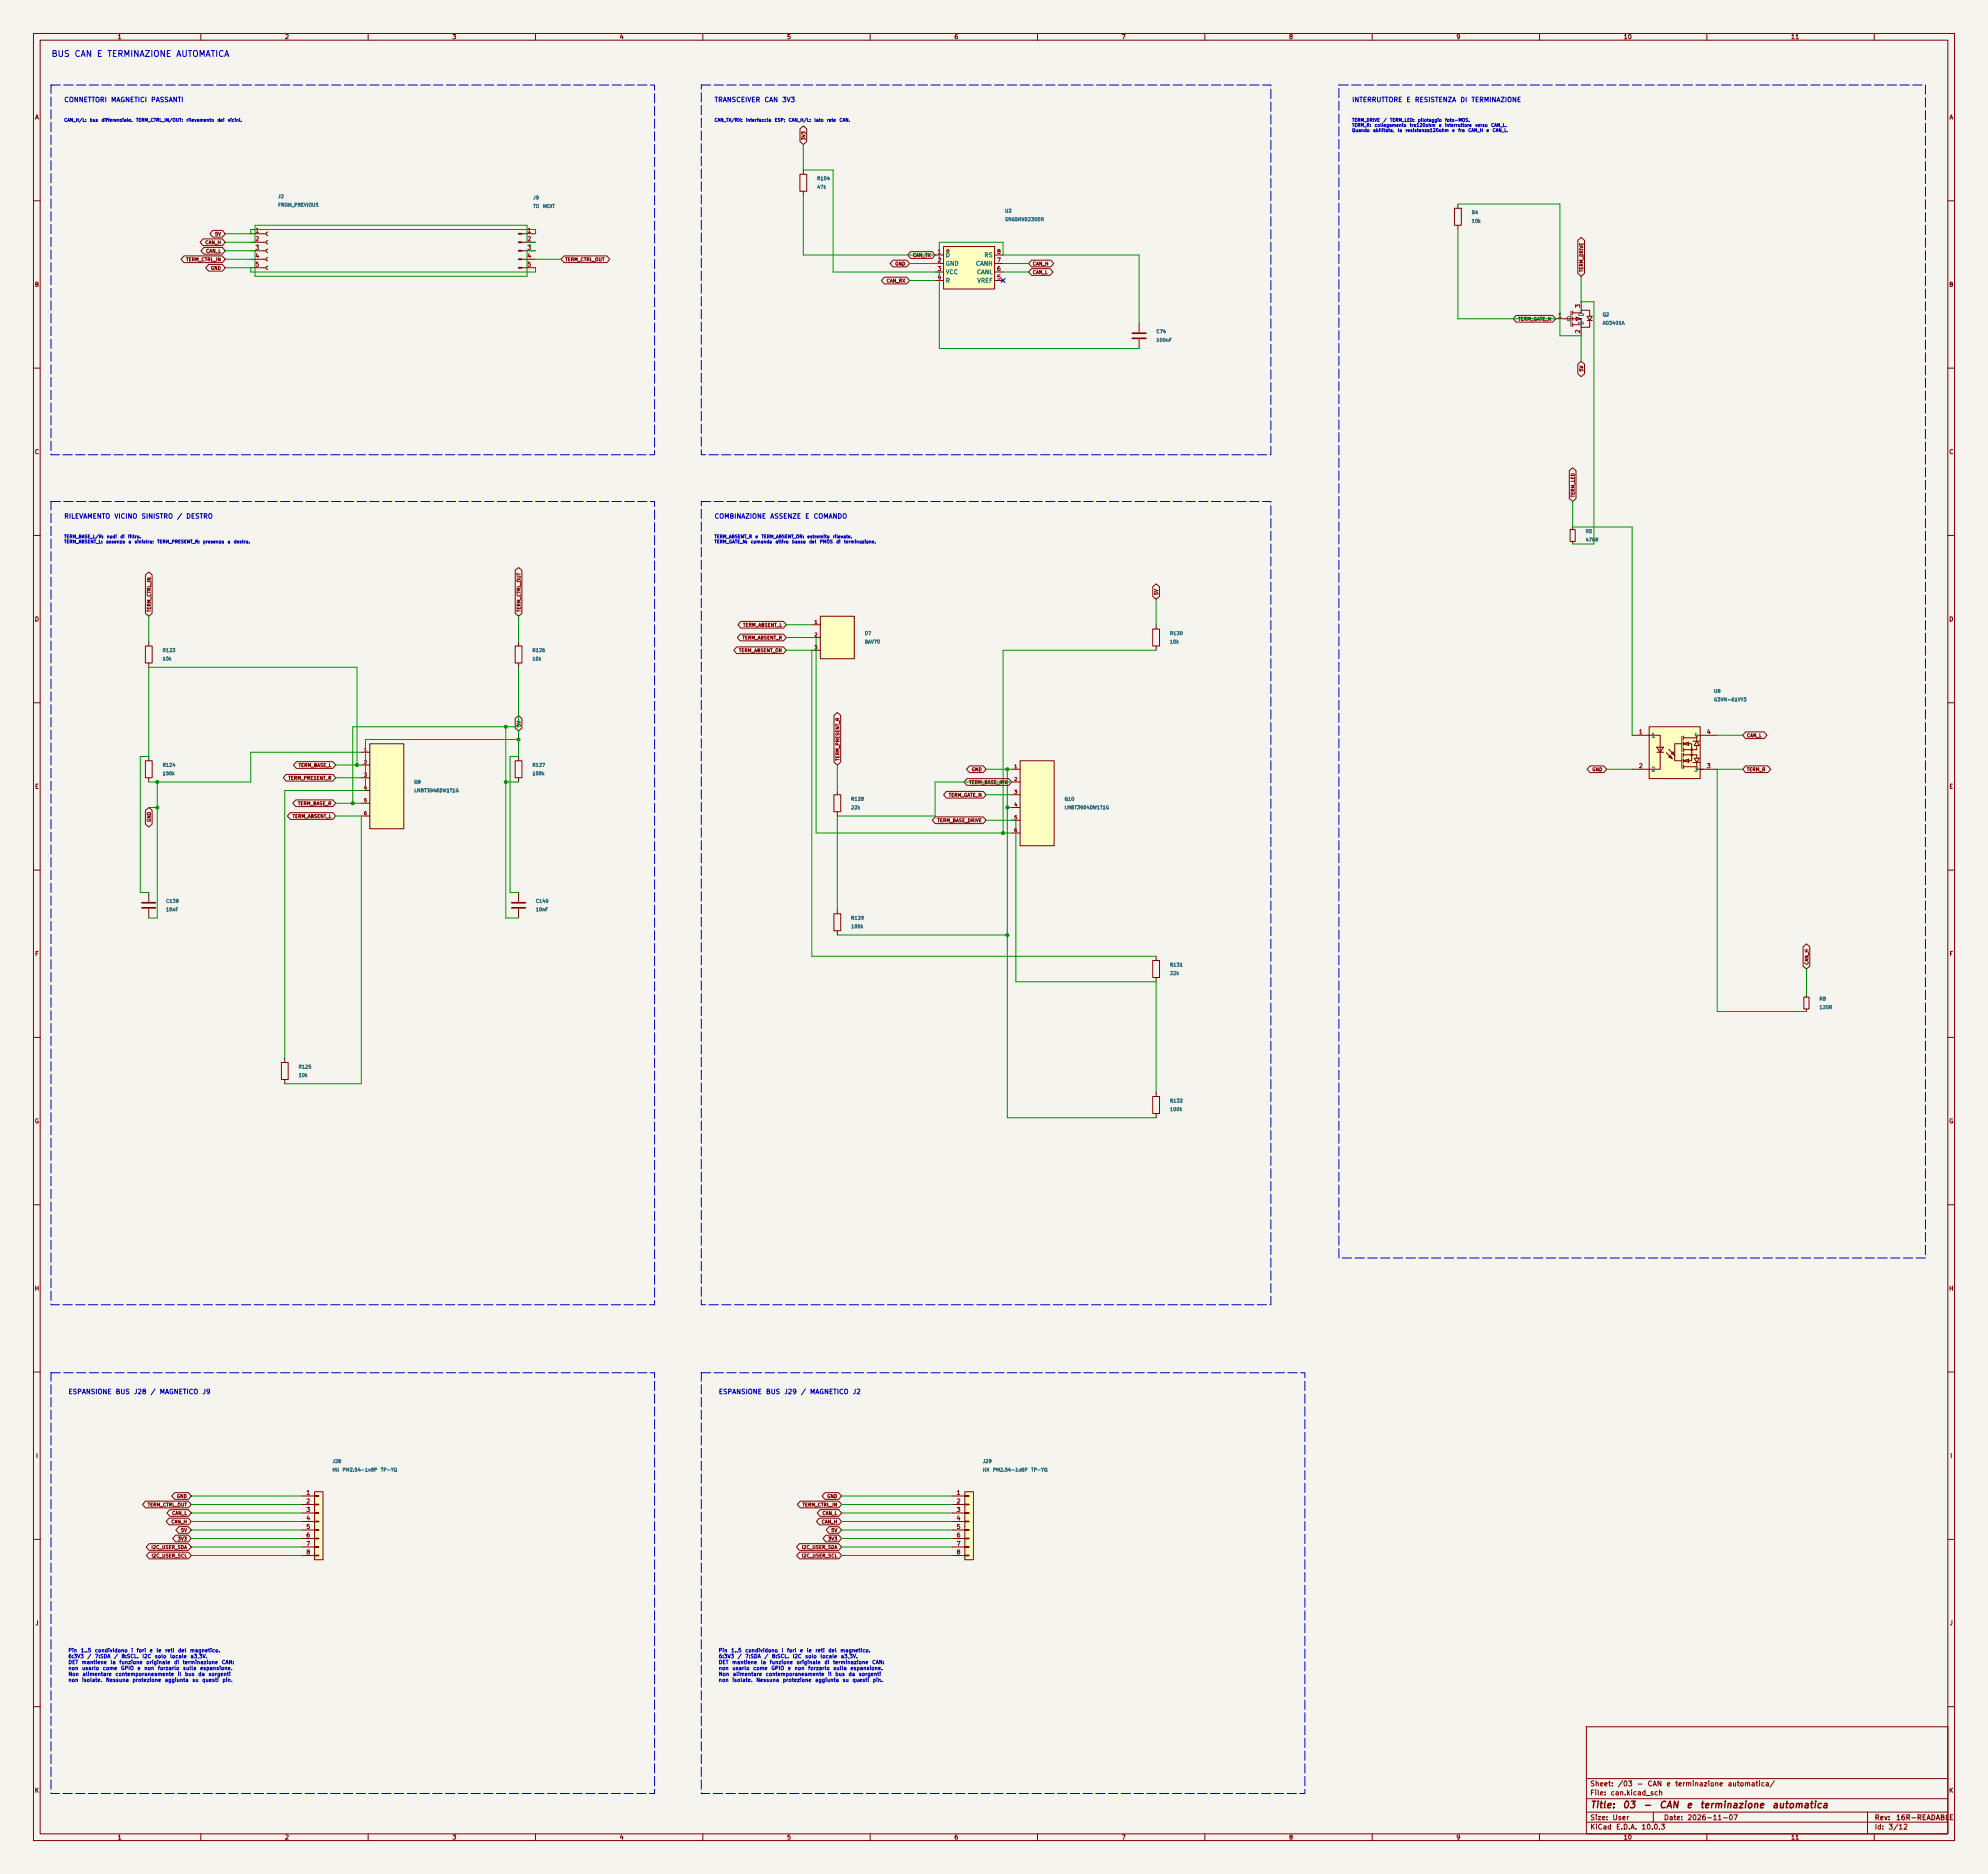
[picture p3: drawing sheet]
<svg xmlns="http://www.w3.org/2000/svg" width="594mm" height="560mm" viewBox="0 0 594 560" stroke-linecap="round" stroke-linejoin="round" font-family="sans-serif">
<defs><g id="words">
<g font-size="2" fill="#840000">
<text x="475" y="540.8">Title:</text>
<text x="484.7" y="540.8">03</text>
<text x="490.8" y="540.8">-</text>
<text x="495.6" y="540.8">CAN</text>
<text x="503.7" y="540.8">e</text>
<text x="507.8" y="540.8">terminazione</text>
<text x="529.3" y="540.8">automatica</text>
</g>
<text font-size="1.8" fill="#0000c2" x="15.2" y="17.4">BUS CAN E TERMINAZIONE AUTOMATICA</text>
<g font-size="1.5" fill="#840000">
<text x="475" y="536.9">File:</text>
<text x="475" y="534.2">Sheet:</text>
<text x="481.1" y="536.9">can.kicad_sch</text>
<text x="483.2" y="534.2">/03</text>
<text x="489" y="534.2">-</text>
<text x="492.1" y="534.2">CAN</text>
<text x="497.8" y="534.2">e</text>
<text x="500.4" y="534.2">terminazione</text>
<text x="516.1" y="534.2">automatica/</text>
<text x="475" y="544.3">Size:</text>
<text x="481.7" y="544.3">User</text>
<text x="497" y="544.3">Date:</text>
<text x="504" y="544.3">2026-11-07</text>
<text x="560" y="544.3">Rev:</text>
<text x="566.4" y="544.3">16R-READABLE</text>
<text x="475" y="547.1">KiCad</text>
<text x="482.7" y="547.1">E.D.A.</text>
<text x="490.3" y="547.1">10.0.3</text>
<text x="560" y="547.1">Id:</text>
<text x="564.1" y="547.1">3/12</text>
</g>
<g font-size="1.4" fill="#0000c2">
<text x="19" y="30.9">CONNETTORI</text>
<text x="33" y="30.9">MAGNETICI</text>
<text x="45" y="30.9">PASSANTI</text>
<text x="213.4" y="30.9">TRANSCEIVER</text>
<text x="228.3" y="30.9">CAN</text>
<text x="233.6" y="30.9">3V3</text>
<text x="403.9" y="30.9">INTERRUTTORE</text>
<text x="420.1" y="30.9">E</text>
<text x="422.6" y="30.9">RESISTENZA</text>
<text x="436.2" y="30.9">DI</text>
<text x="439.5" y="30.9">TERMINAZIONE</text>
<text x="19" y="155.3">RILEVAMENTO</text>
<text x="34" y="155.3">VICINO</text>
<text x="42.1" y="155.3">SINISTRO</text>
<text x="52.8" y="155.3">/</text>
<text x="55.5" y="155.3">DESTRO</text>
<text x="213.4" y="155.3">COMBINAZIONE</text>
<text x="230" y="155.3">ASSENZE</text>
<text x="240.4" y="155.3">E</text>
<text x="243" y="155.3">COMANDO</text>
<text x="20.3" y="416.9">ESPANSIONE</text>
<text x="34.4" y="416.9">BUS</text>
<text x="39.9" y="416.9">J28</text>
<text x="44.9" y="416.9">/</text>
<text x="47.6" y="416.9">MAGNETICO</text>
<text x="60.3" y="416.9">J9</text>
<text x="214.6" y="416.9">ESPANSIONE</text>
<text x="228.7" y="416.9">BUS</text>
<text x="234.2" y="416.9">J29</text>
<text x="239.2" y="416.9">/</text>
<text x="241.9" y="416.9">MAGNETICO</text>
<text x="254.6" y="416.9">J2</text>
</g>
<g font-size="1.3" fill="#840000">
<text x="35" y="12">1</text>
<text x="85" y="12">2</text>
<text x="135" y="12">3</text>
<text x="185" y="12">4</text>
<text x="235" y="12">5</text>
<text x="285" y="12">6</text>
<text x="335" y="12">7</text>
<text x="385" y="12">8</text>
<text x="435" y="12">9</text>
<text x="485" y="12">10</text>
<text x="535" y="12">11</text>
<text x="10.3" y="36">A</text>
<text x="582.3" y="36">A</text>
<text x="10.3" y="86">B</text>
<text x="582.3" y="86">B</text>
<text x="10.3" y="136">C</text>
<text x="582.3" y="136">C</text>
<text x="10.3" y="186">D</text>
<text x="582.3" y="186">D</text>
<text x="10.3" y="236">E</text>
<text x="582.3" y="236">E</text>
<text x="10.3" y="286">F</text>
<text x="582.3" y="286">F</text>
<text x="10.3" y="336">G</text>
<text x="582.3" y="336">G</text>
<text x="10.2" y="386">H</text>
<text x="582.2" y="386">H</text>
<text x="10.6" y="436">I</text>
<text x="582.6" y="436">I</text>
<text x="10.4" y="486">J</text>
<text x="582.4" y="486">J</text>
<text x="10.3" y="536">K</text>
<text x="582.3" y="536">K</text>
<text x="35" y="550">1</text>
<text x="85" y="550">2</text>
<text x="135" y="550">3</text>
<text x="185" y="550">4</text>
<text x="235" y="550">5</text>
<text x="285" y="550">6</text>
<text x="335" y="550">7</text>
<text x="385" y="550">8</text>
<text x="435" y="550">9</text>
<text x="485" y="550">10</text>
<text x="535" y="550">11</text>
</g>
<g font-size="1.3" fill="#a90000">
<text x="76.1" y="69.8">1</text>
<text x="157.4" y="69.8">1</text>
<text x="76.1" y="72.4">2</text>
<text x="76.1" y="74.9">3</text>
<text x="76.1" y="77.5">4</text>
<text x="157.4" y="72.4">2</text>
<text x="157.4" y="74.9">3</text>
<text x="157.4" y="77.5">4</text>
<text x="280" y="76.2">1</text>
<text x="297.7" y="76.2">8</text>
<text x="76.1" y="80">5</text>
<text x="157.4" y="80">5</text>
<text x="280" y="78.7">2</text>
<text x="280" y="81.3">3</text>
<text x="280" y="83.8">4</text>
<text x="297.7" y="83.8">5</text>
<text x="297.7" y="81.3">6</text>
<text x="297.7" y="78.7">7</text>
<text x="465.4" y="95.2">1</text>
<text x="472.4" y="92.2" transform="rotate(-90 472.4 92.2)">3</text>
<text x="472.4" y="99.8" transform="rotate(-90 472.4 99.8)">2</text>
<text x="489.5" y="219.7">1</text>
<text x="509.8" y="219.7">4</text>
<text x="489.5" y="229.9">2</text>
<text x="509.8" y="229.9">3</text>
<text x="91.4" y="447">1</text>
<text x="91.4" y="449.6">2</text>
<text x="285.7" y="447">1</text>
<text x="285.7" y="449.6">2</text>
<text x="91.4" y="452.1">3</text>
<text x="91.4" y="454.6">4</text>
<text x="285.7" y="452.1">3</text>
<text x="285.7" y="454.6">4</text>
<text x="91.4" y="457.2">5</text>
<text x="91.4" y="459.7">6</text>
<text x="285.7" y="457.2">5</text>
<text x="285.7" y="459.7">6</text>
<text x="91.4" y="462.3">7</text>
<text x="91.4" y="464.8">8</text>
<text x="285.7" y="462.3">7</text>
<text x="285.7" y="464.8">8</text>
</g>
<g font-size="1.3" fill="#006464">
<text x="282.4" y="77.2">D</text>
<text x="294" y="77.2">RS</text>
<text x="282.4" y="79.7">GND</text>
<text x="282.4" y="82.3">VCC</text>
<text x="291.4" y="79.7">CANH</text>
<text x="291.8" y="82.3">CANL</text>
<text x="282.4" y="84.8">R</text>
<text x="291.9" y="84.8">VREF</text>
<text x="473.4" y="94.7" transform="rotate(-90 473.4 94.7)">D</text>
<text x="467.9" y="96.2">G</text>
<text x="473.4" y="97.3" transform="rotate(-90 473.4 97.3)">S</text>
<text x="493.3" y="220.7">1</text>
<text x="506.1" y="220.7">4</text>
<text x="493.3" y="230.8">2</text>
<text x="506.1" y="230.8">3</text>
</g>
<g font-size="1.1" fill="#0000c2">
<text x="20.3" y="494">Pin</text>
<text x="20.3" y="495.8">6:3V3</text>
<text x="20.3" y="497.5">DET</text>
<text x="24" y="494">1..5</text>
<text x="24.3" y="497.5">mantiene</text>
<text x="26" y="495.8">/</text>
<text x="28.2" y="494">condividono</text>
<text x="28.2" y="495.8">7:SDA</text>
<text x="32.9" y="497.5">la</text>
<text x="34" y="495.8">/</text>
<text x="35.5" y="497.5">funzione</text>
<text x="36.2" y="495.8">8:SCL.</text>
<text x="39.1" y="494">i</text>
<text x="40.7" y="494">fori</text>
<text x="42.4" y="495.8">I2C</text>
<text x="43.6" y="497.5">originale</text>
<text x="44.6" y="494">e</text>
<text x="46.2" y="495.8">solo</text>
<text x="46.6" y="494">le</text>
<text x="49.2" y="494">reti</text>
<text x="50.7" y="495.8">locale</text>
<text x="51.9" y="497.5">di</text>
<text x="53.1" y="494">del</text>
<text x="54.5" y="497.5">terminazione</text>
<text x="56.7" y="494">magnetico.</text>
<text x="56.8" y="495.8">a3,3V.</text>
<text x="66.1" y="497.5">CAN:</text>
<text x="214.6" y="494">Pin</text>
<text x="214.6" y="495.8">6:3V3</text>
<text x="214.6" y="497.5">DET</text>
<text x="218.3" y="494">1..5</text>
<text x="218.6" y="497.5">mantiene</text>
<text x="220.3" y="495.8">/</text>
<text x="222.5" y="494">condividono</text>
<text x="222.5" y="495.8">7:SDA</text>
<text x="227.2" y="497.5">la</text>
<text x="228.3" y="495.8">/</text>
<text x="229.9" y="497.5">funzione</text>
<text x="230.5" y="495.8">8:SCL.</text>
<text x="233.4" y="494">i</text>
<text x="235" y="494">fori</text>
<text x="236.7" y="495.8">I2C</text>
<text x="237.9" y="497.5">originale</text>
<text x="238.9" y="494">e</text>
<text x="240.5" y="495.8">solo</text>
<text x="240.9" y="494">le</text>
<text x="243.5" y="494">reti</text>
<text x="245" y="495.8">locale</text>
<text x="246.2" y="497.5">di</text>
<text x="247.4" y="494">del</text>
<text x="248.8" y="497.5">terminazione</text>
<text x="251" y="494">magnetico.</text>
<text x="251.1" y="495.8">a3,3V.</text>
<text x="260.4" y="497.5">CAN:</text>
<text x="20.3" y="499.3">non</text>
<text x="20.3" y="501.1">Non</text>
<text x="20.3" y="502.9">non</text>
<text x="24.4" y="499.3">usarlo</text>
<text x="24.4" y="502.9">isolate.</text>
<text x="24.5" y="501.1">alimentare</text>
<text x="30.6" y="499.3">come</text>
<text x="31.5" y="502.9">Nessuna</text>
<text x="34.4" y="501.1">contemporaneamente</text>
<text x="36" y="499.3">GPIO</text>
<text x="39.5" y="502.9">protezione</text>
<text x="41" y="499.3">e</text>
<text x="43" y="499.3">non</text>
<text x="47" y="499.3">forzarlo</text>
<text x="49.1" y="502.9">aggiunta</text>
<text x="53" y="501.1">il</text>
<text x="54.6" y="499.3">sulla</text>
<text x="55.2" y="501.1">bus</text>
<text x="57.3" y="502.9">su</text>
<text x="59.1" y="501.1">da</text>
<text x="59.7" y="499.3">espansione.</text>
<text x="60.3" y="502.9">questi</text>
<text x="62.2" y="501.1">sorgenti</text>
<text x="66.3" y="502.9">pin.</text>
<text x="214.6" y="499.3">non</text>
<text x="214.6" y="501.1">Non</text>
<text x="214.6" y="502.9">non</text>
<text x="218.7" y="499.3">usarlo</text>
<text x="218.7" y="502.9">isolate.</text>
<text x="218.8" y="501.1">alimentare</text>
<text x="224.9" y="499.3">come</text>
<text x="225.8" y="502.9">Nessuna</text>
<text x="228.7" y="501.1">contemporaneamente</text>
<text x="230.3" y="499.3">GPIO</text>
<text x="233.8" y="502.9">protezione</text>
<text x="235.3" y="499.3">e</text>
<text x="237.3" y="499.3">non</text>
<text x="241.4" y="499.3">forzarlo</text>
<text x="243.4" y="502.9">aggiunta</text>
<text x="247.3" y="501.1">il</text>
<text x="248.9" y="499.3">sulla</text>
<text x="249.5" y="501.1">bus</text>
<text x="251.6" y="502.9">su</text>
<text x="253.4" y="501.1">da</text>
<text x="254" y="499.3">espansione.</text>
<text x="254.6" y="502.9">questi</text>
<text x="256.5" y="501.1">sorgenti</text>
<text x="260.7" y="502.9">pin.</text>
</g>
<g font-size="1" fill="#0000c2">
<text x="19" y="36.6">CAN_H/L:</text>
<text x="26.7" y="36.6">bus</text>
<text x="30.2" y="36.6">differenziale.</text>
<text x="40.5" y="36.6">TERM_CTRL_IN/OUT:</text>
<text x="55.6" y="36.6">rilevamento</text>
<text x="64.9" y="36.6">dei</text>
<text x="68" y="36.6">vicini.</text>
<text x="213.4" y="36.6">CAN_TX/RX:</text>
<text x="222.8" y="36.6">interfaccia</text>
<text x="231.4" y="36.6">ESP;</text>
<text x="235.5" y="36.6">CAN_H/L:</text>
<text x="243.2" y="36.6">lato</text>
<text x="247" y="36.6">rete</text>
<text x="250.7" y="36.6">CAN.</text>
<text x="403.9" y="36.6">TERM_DRIVE</text>
<text x="403.9" y="38.1">TERM_R:</text>
<text x="403.9" y="39.7">Quando</text>
<text x="410.1" y="39.7">abilitata,</text>
<text x="410.6" y="38.1">collegamento</text>
<text x="413.2" y="36.6">/</text>
<text x="415.2" y="36.6">TERM_LED:</text>
<text x="417.5" y="39.7">la</text>
<text x="419.9" y="39.7">resistenza120ohm</text>
<text x="421.1" y="38.1">tra120ohm</text>
<text x="423.6" y="36.6">pilotaggio</text>
<text x="429.8" y="38.1">e</text>
<text x="431.6" y="38.1">interruttore</text>
<text x="431.7" y="36.6">foto-MOS.</text>
<text x="433.8" y="39.7">e</text>
<text x="435.6" y="39.7">fra</text>
<text x="438.6" y="39.7">CAN_H</text>
<text x="440.7" y="38.1">verso</text>
<text x="444" y="39.7">e</text>
<text x="445.4" y="38.1">CAN_L.</text>
<text x="445.9" y="39.7">CAN_L.</text>
<text x="19" y="161.1">TERM_BASE_L/R:</text>
<text x="31.8" y="161.1">nodi</text>
<text x="35.8" y="161.1">di</text>
<text x="38.1" y="161.1">filtro.</text>
<text x="213.4" y="161.1">TERM_ABSENT_R</text>
<text x="225.6" y="161.1">e</text>
<text x="227.4" y="161.1">TERM_ABSENT_OR:</text>
<text x="241.1" y="161.1">estremita</text>
<text x="248.8" y="161.1">rilevate.</text>
<text x="19" y="162.6">TERM_ABSENT_L:</text>
<text x="31.6" y="162.6">assenza</text>
<text x="38.3" y="162.6">a</text>
<text x="40.1" y="162.6">sinistra;</text>
<text x="46.9" y="162.6">TERM_PRESENT_R:</text>
<text x="60.6" y="162.6">presenza</text>
<text x="67.9" y="162.6">a</text>
<text x="69.7" y="162.6">destra.</text>
<text x="213.4" y="162.6">TERM_GATE_N:</text>
<text x="224.2" y="162.6">comando</text>
<text x="231.6" y="162.6">attivo</text>
<text x="236.6" y="162.6">basso</text>
<text x="241.7" y="162.6">del</text>
<text x="244.8" y="162.6">PMOS</text>
<text x="249.8" y="162.6">di</text>
<text x="252.1" y="162.6">terminazione.</text>
</g>
<g font-size="1" fill="#840000">
<text x="240.9" y="42.1" transform="rotate(-90 240.9 42.1)">3V3</text>
<text x="64.1" y="70.7">5V</text>
<text x="61.2" y="73.2">CAN_H</text>
<text x="61.5" y="75.8">CAN_L</text>
<text x="272.6" y="77">CAN_TX</text>
<text x="55.5" y="78.3">TERM_CTRL_IN</text>
<text x="62.9" y="80.9">GND</text>
<text x="168.8" y="78.3">TERM_CTRL_OUT</text>
<text x="267.4" y="79.6">GND</text>
<text x="308.5" y="82.1">CAN_L</text>
<text x="308.5" y="79.6">CAN_H</text>
<text x="473.3" y="81.4" transform="rotate(-90 473.3 81.4)">TERM_DRIVE</text>
<text x="264.8" y="84.7">CAN_RX</text>
<text x="453.5" y="96.1">TERM_GATE_N</text>
<text x="473.3" y="111.1" transform="rotate(-90 473.3 111.1)">5V</text>
<text x="470.7" y="148.7" transform="rotate(-90 470.7 148.7)">TERM_LED</text>
<text x="346.3" y="178" transform="rotate(-90 346.3 178)">5V</text>
<text x="45.3" y="183" transform="rotate(-90 45.3 183)">TERM_CTRL_IN</text>
<text x="155.8" y="183" transform="rotate(-90 155.8 183)">TERM_CTRL_OUT</text>
<text x="221.7" y="191.3">TERM_ABSENT_R</text>
<text x="221.9" y="187.5">TERM_ABSENT_L</text>
<text x="220.7" y="195.2">TERM_ABSENT_OR</text>
<text x="155.8" y="217.3" transform="rotate(-90 155.8 217.3)">5V</text>
<text x="521.8" y="220.6">CAN_L</text>
<text x="251" y="227.5" transform="rotate(-90 251 227.5)">TERM_PRESENT_R</text>
<text x="86" y="233.3">TERM_PRESENT_R</text>
<text x="89.1" y="229.4">TERM_BASE_L</text>
<text x="290.2" y="230.7">GND</text>
<text x="475.6" y="230.7">GND</text>
<text x="521.8" y="230.7">TERM_R</text>
<text x="283.4" y="238.3">TERM_GATE_N</text>
<text x="289.4" y="234.5">TERM_BASE_INV</text>
<text x="45.3" y="245.7" transform="rotate(-90 45.3 245.7)">GND</text>
<text x="87.3" y="244.7">TERM_ABSENT_L</text>
<text x="88.9" y="240.9">TERM_BASE_R</text>
<text x="280" y="246">TERM_BASE_DRIVE</text>
<text x="540.6" y="288.4" transform="rotate(-90 540.6 288.4)">CAN_H</text>
<text x="52.7" y="447.9">GND</text>
<text x="247" y="447.9">GND</text>
<text x="44" y="450.4">TERM_CTRL_OUT</text>
<text x="51.1" y="455.5">CAN_H</text>
<text x="51.3" y="453">CAN_L</text>
<text x="239.6" y="450.4">TERM_CTRL_IN</text>
<text x="245.4" y="455.5">CAN_H</text>
<text x="245.6" y="453">CAN_L</text>
<text x="53" y="460.6">3V3</text>
<text x="54" y="458">5V</text>
<text x="247.3" y="460.6">3V3</text>
<text x="248.3" y="458">5V</text>
<text x="45.1" y="463.1">I2C_USER_SDA</text>
<text x="45.1" y="465.7">I2C_USER_SCL</text>
<text x="239.4" y="463.1">I2C_USER_SDA</text>
<text x="239.5" y="465.7">I2C_USER_SCL</text>
</g>
<g font-size="1" fill="#006464">
<text x="83" y="59.5">J2</text>
<text x="159.2" y="59.8">J9</text>
<text x="244" y="56.7">47k</text>
<text x="244" y="54.1">R104</text>
<text x="83" y="62">FROM_PREVIOUS</text>
<text x="159.2" y="62.4">TO</text>
<text x="162" y="62.4">NEXT</text>
<text x="300.2" y="63.8">U2</text>
<text x="439.6" y="64.3">R4</text>
<text x="300.2" y="66.3">SN65HVD230DR</text>
<text x="439.6" y="66.8">10k</text>
<text x="478.7" y="94.8">Q2</text>
<text x="345.4" y="99.8">C74</text>
<text x="478.7" y="97.3">AO3401A</text>
<text x="345.4" y="102.4">100nF</text>
<text x="473.7" y="159.5">R5</text>
<text x="473.7" y="162.1">470R</text>
<text x="258.3" y="190">D7</text>
<text x="349.5" y="190">R130</text>
<text x="48.5" y="197.6">10k</text>
<text x="48.5" y="195.1">R123</text>
<text x="159" y="197.6">10k</text>
<text x="159" y="195.1">R126</text>
<text x="258.3" y="192.5">BAV70</text>
<text x="349.5" y="192.5">10k</text>
<text x="512" y="209.8">G3VM-61VY3</text>
<text x="512" y="207.3">U8</text>
<text x="48.5" y="231.9">100k</text>
<text x="48.5" y="229.4">R124</text>
<text x="159" y="231.9">100k</text>
<text x="159" y="229.4">R127</text>
<text x="123.6" y="237">LMBT3946DW1T1G</text>
<text x="123.6" y="234.5">Q9</text>
<text x="254.2" y="239.5">R128</text>
<text x="318" y="239.5">Q10</text>
<text x="254.2" y="242.1">22k</text>
<text x="318" y="242.1">LMBT3904DW1T1G</text>
<text x="49.5" y="272.6">10nF</text>
<text x="49.5" y="270">C139</text>
<text x="160" y="272.6">10nF</text>
<text x="160" y="270">C140</text>
<text x="254.2" y="275.1">R129</text>
<text x="254.2" y="277.6">100k</text>
<text x="349.5" y="291.6">22k</text>
<text x="349.5" y="289.1">R131</text>
<text x="543.5" y="299.2">R8</text>
<text x="543.5" y="301.8">120R</text>
<text x="89.1" y="322.1">10k</text>
<text x="89.1" y="319.5">R125</text>
<text x="349.5" y="329.7">R132</text>
<text x="349.5" y="332.2">100k</text>
<text x="99.2" y="437.4">J28</text>
<text x="293.5" y="437.4">J29</text>
<text x="99.2" y="440">HX</text>
<text x="102.2" y="440">PM2.54-1x8P</text>
<text x="113.7" y="440">TP-YQ</text>
<text x="293.5" y="440">HX</text>
<text x="296.5" y="440">PM2.54-1x8P</text>
<text x="308" y="440">TP-YQ</text>
</g>
<g font-size="1" fill="#a90000">
<text x="243.2" y="186.6">1</text>
<text x="243.2" y="190.4">2</text>
<text x="243.2" y="194.2">3</text>
<text x="108.6" y="224.7">1</text>
<text x="108.6" y="228.5">2</text>
<text x="108.6" y="232.3">3</text>
<text x="302.9" y="229.8">1</text>
<text x="302.9" y="233.6">2</text>
<text x="108.6" y="236.2">4</text>
<text x="108.6" y="240">5</text>
<text x="302.9" y="237.4">3</text>
<text x="108.6" y="243.8">6</text>
<text x="302.9" y="241.2">4</text>
<text x="302.9" y="245">5</text>
<text x="302.9" y="248.9">6</text>
</g>
</g></defs>
<path d="M0 0h594v560h-594z" fill="#f5f4ef" stroke="#f5f4ef" stroke-width=".3"/>
<g fill="none" stroke="#840000" stroke-width=".3">
<path d="M10 10h574v540h-574zM12 12h570v536h-570zM60 10v2M110 10v2M160 10v2M210 10v2M260 10v2M310 10v2M360 10v2M410 10v2M460 10v2M510 10v2"/>
<path d="M560 10v2M10 60h2M582 60h2M10 110h2M582 110h2M10 160h2M582 160h2M344.4 188h2.1v5h-2.1zM345.4 186.7v1.3M345.4 193v1.3M10 210h2M582 210h2"/>
<path d="M153.9 227.3h2.1v5.1h-2.1zM154.9 226.1v1.2M154.9 232.4v1.3M10 260h2M249.2 273.1h2v5h-2zM250.2 271.8v1.3M250.2 278.1v1.3M582 260h2M344.4 287h2.1v5.1h-2.1zM345.4 285.8v1.2M345.4 292.1v1.3M10 310h2"/>
<path d="M84.1 317.5h2v5.1h-2zM85.1 316.2v1.3M582 310h2M85.1 322.6v1.3M344.4 327.7h2.1v5h-2.1zM345.4 326.4v1.3M345.4 332.7v1.3M10 360h2M582 360h2M10 410h2M582 410h2M10 460h2"/>
<path d="M582 460h2M10 510h2M474 516h108v32h-108zM582 510h2M474 537.5h108M474 531.5h108M60 548v2M110 548v2M160 548v2M210 548v2M260 548v2M310 548v2"/>
<path d="M360 548v2M410 548v2M460 548v2M474 544.5h108M474 541.5h108M494 541.5v3M510 548v2M558 541.5v6.5M560 548v2"/>
</g>
<path d="M245.1 184.2h10.2v12.7h-10.2z" fill="#ffffc2"/>
<g fill="none" stroke="#840000" stroke-width=".3">
<path d="M239 52.1h2v5.1h-2zM240 50.8v1.3M240 57.2v1.2M74.9 69.9h4.6M74.9 72.4h4.6M74.9 74.9h4.6M74.9 77.5h4.6M80 69.3l-.5 .6 .5 .5M80 71.9l-.5 .5 .5 .5M80 74.4l-.5 .5 .5 .5M80 77l-.5 .5 .5 .5M80 79.5l-.5 .5 .5 .5"/>
<path d="M155.8 69.9h4.2M155.8 72.4h4.2M155.8 74.9h4.2M155.8 77.5h4.2M74.9 80h4.6M155.8 80h4.2M242.6 186.7h2.5M242.6 190.5h2.5M242.6 194.3h2.5M245.1 184.2h10.2v12.7h-10.2zM249.2 237.5h2v5.1h-2zM250.2 236.2v1.3"/>
<path d="M250.2 242.6v1.2M44.4 266.7v2.8M44.4 271.5v2.8"/>
</g>
<g fill="#840000" stroke="#840000" stroke-width=".3">
<path d="M154.9 69.7h.9v.3h-.9z"/>
<path d="M154.9 72.3h.9v.2h-.9z"/>
<path d="M154.9 74.8h.9v.3h-.9z"/>
<path d="M154.9 77.3h.9v.3h-.9z"/>
<path d="M154.9 79.9h.9v.2h-.9z"/>
</g>
<path d="M42.4 269.8h4.1M42.4 271.3h4.1" fill="none" stroke="#840000" stroke-width=".51"/>
<path d="M110.5 222.3h10.1v25.4h-10.1z" fill="#ffffc2"/>
<g fill="none" stroke="#840000" stroke-width=".3">
<path d="M43.4 193h2.1v5.1h-2.1zM44.4 191.8v1.2M44.4 198.1v1.3M43.4 227.3h2.1v5.1h-2.1zM44.4 226.1v1.2M44.4 232.4v1.3M107.9 224.8h2.6M107.9 228.6h2.6M107.9 232.4h2.6M107.9 236.2h2.6M110.5 222.3h10.1v25.4h-10.1zM107.9 240h2.6"/>
<path d="M107.9 243.8h2.6"/>
</g>
<path d="M281.9 73.7h15.3v12.7h-15.3z" fill="#ffffc2"/>
<g fill="none" stroke="#840000" stroke-width=".3">
<path d="M279.4 76.2h2.5M279.4 78.7h2.5M281.9 73.7h15.3v12.7h-15.3zM297.2 76.2h2.5M297.2 78.7h2.5M279.4 81.3h2.5M279.4 83.8h2.5M297.2 81.3h2.5M297.2 83.8h2.5M340.4 96.5v2.8M340.4 101.4v2.7"/>
<circle cx="283.2" cy="74.9" r=".38"/>
</g>
<path d="M338.3 99.6h4.1M338.3 101.1h4.1" fill="none" stroke="#840000" stroke-width=".51"/>
<path d="M304.8 227.3h10.2v25.4h-10.2z" fill="#ffffc2"/>
<g fill="none" stroke="#840000" stroke-width=".3">
<path d="M153.9 193h2.1v5.1h-2.1zM154.9 191.8v1.2M154.9 198.1v1.3M302.3 229.9h2.5M302.3 233.7h2.5M302.3 237.5h2.5M304.8 227.3h10.2v25.4h-10.2zM302.3 241.3h2.5M302.3 245.1h2.5M302.3 248.9h2.5M539 297.9h1.5v3.6h-1.5zM539.7 297.2v.7"/>
<path d="M539.7 301.5v.8"/>
</g>
<g fill="#ffffc2">
<path d="M492.8 217.2h15.2v15.5h-15.2z"/>
<path d="M495 223.3h2.1l-1 1.5z"/>
<path d="M499.1 225.7l.5 1-1-.5z"/>
<path d="M499.4 225.2l.5-.5 .5 1z"/>
<path d="M503.1 222.3l1.5-.6v1.1z"/>
<path d="M503.1 227.3l1.5-.5v1z"/>
<path d="M507 221.5l.7 1.3h-1.5z"/>
<path d="M506.2 226.6h1.5l-.7 1.2z"/>
</g>
<g fill="none" stroke="#840000" stroke-width=".3">
<path d="M487.7 219.7h5.1M492.5 219.7h3.6v10.2h-8.4M492.8 217.2h15.2v15.5h-15.2zM502.5 220v4.5M503.1 220v1M513.1 219.7h-6.1v.8h-3.8M495 223.3h2.1l-1 1.5zM495 224.8h2.1M497.8 224.9l1.8 1.8M498.6 223.9l1.8 1.8M499.1 225.7l.5 1-1-.5zM499.4 225.2l.5-.5 .5 1z"/>
<path d="M500.4 222.3v5M500.5 222.3h2M500.5 227.3h2M502.5 225v4.6M503.1 222.3l1.5-.6v1.1zM503.1 227.3l1.5-.5v1zM503.1 221.7v1.1M503.1 223.5v1M503.1 225v1.1M503.1 226.8v1M503.1 228.6v1M503.2 222.3h2.3v1.7h1.5v-1.2"/>
<path d="M503.2 225.6h3.8v1M503.2 224h2.3v3.3h-2.3M503.2 229.1h3.8M505.8 221.5h2.1M505.8 227.8h2.1M506.2 226.6h1.5l-.7 1.2zM507 221.5l.7 1.3h-1.5zM507 227.8v2.1v-.3M507 220.5v1M507 229.9h6.1"/>
<circle cx="505.5" cy="225.6" r=".25"/>
<circle cx="505.5" cy="224" r=".25"/>
</g>
<g fill="#ffffc2">
<path d="M470.9 94.7l1.5 .6-1.5 .5z"/>
<path d="M474.2 94.5h1.5l-.7 1.3z"/>
</g>
<g fill="none" stroke="#840000" stroke-width=".3">
<path d="M434.6 62.2h2v5.1h-2zM435.6 61v1.2M435.6 67.3v1.3M464.8 95.3h4.6M469.4 93v4.5M469.9 95.3h2.5v2.5M469.9 93.5h2.5v-.8h2.6v1.8M469.9 93v1M469.9 94.7v1.1M469.9 96.5v1M469.9 97h2.5M470.9 94.7l1.5 .6-1.5 .5z"/>
<path d="M472.4 90.2v2.5M472.4 97.8v2.5M474.2 94.5h1.5l-.7 1.3zM474.2 95.8h1.5M475 95.8v2h-2.6"/>
</g>
<path d="M288.3 445.8h2.5v20.3h-2.5z" fill="#ffffc2"/>
<g fill="none" stroke="#840000" stroke-width=".3">
<path d="M469.1 158.2h1.6v3.6h-1.6zM469.9 157.5v.7M469.9 161.8v.8M284.5 447h3.8M284.5 449.6h3.8M284.5 452.1h3.8M284.5 454.7h3.8M284.5 457.2h3.8M284.5 459.7h3.8M288.3 445.8h2.5v20.3h-2.5zM288.3 446.9h1.3v.3h-1.3zM288.3 449.5h1.3v.2h-1.3z"/>
<path d="M288.3 452h1.3v.3h-1.3zM288.3 454.5h1.3v.3h-1.3zM288.3 457.1h1.3v.2h-1.3zM288.3 459.6h1.3v.3h-1.3zM284.5 462.3h3.8M284.5 464.8h3.8M288.3 462.2h1.3v.2h-1.3zM288.3 464.7h1.3v.3h-1.3z"/>
</g>
<path d="M94 445.8h2.5v20.3h-2.5z" fill="#ffffc2"/>
<g fill="none" stroke="#840000" stroke-width=".3">
<path d="M239 38.5l1-.9 1 .9v3.8l-1 .9-1-.9zM55 76.5h11.4l.9 1-.9 1h-11.4l-.9-1zM60.7 71.4h5.7l.9 1-.9 1h-5.7l-.9-1zM60.9 73.9h5.5l.9 1-.9 1h-5.5l-.9-1zM62.3 79h4.1l.9 1-.9 1h-4.1l-.8-1zM63.6 68.9h2.8l.9 1-.9 1h-2.8l-.9-1zM168.5 76.5h12.8l.9 1-.9 1h-12.8l-.9-1zM266.8 77.7h4.1l.9 1-.9 1h-4.1l-.9-1zM272.1 75.2h6.4l.9 1-.9 1h-6.4l-.9-1zM308.2 77.7h5.8l.9 1-.9 1h-5.8l-.9-1zM471.4 71.8l1-.9 1 .9v9.9l-1 .9-1-.9zM264.2 82.8h6.7l.9 1-.9 1h-6.7l-.8-1z"/>
<path d="M308.2 80.3h5.5l.9 1-.9 1h-5.5l-.9-1zM453 94.3h10.9l.9 1-.9 1h-10.9l-.9-1zM471.4 108.8l1-.8 1 .8v2.9l-1 .9-1-.9zM468.9 140.7l1-.9 1 .9v8.3l-1 .9-1-.9zM43.4 171.8l1-.9 1.1 .9v11.5l-1.1 .9-1-.9zM153.9 170.5l1-.9 1 .9v12.8l-1 .9-1-.9zM344.4 175.3l1-.8 1 .8v2.9l-1 .9-1-.9zM220.1 193.3h14l.8 1-.8 1h-14l-.9-1zM221.2 189.5h12.9l.8 1-.8 1h-12.9l-.9-1zM221.4 185.7h12.7l.8 1-.8 1h-12.7l-.9-1zM153.9 214.7l1-.9 1 .9v2.9l-1 .8-1-.8zM249.2 213.8l1-.9 1 .9v13.9l-1 .9-1-.9z"/>
<path d="M521.6 218.7h5.5l.9 1-.9 1h-5.5l-.9-1zM85.5 231.4h14l.8 1-.8 1h-14l-.9-1zM88.4 239h11.1l.8 1-.8 1h-11.1l-.9-1zM88.5 227.6h11l.8 1-.8 1h-11l-.8-1zM282.8 236.5h11l.8 1-.8 1h-11l-.9-1zM288.9 232.7h12.5l.9 1-.9 1h-12.5l-.9-1zM289.7 228.9h4.1l.8 1-.8 1h-4.1l-.9-1zM475.1 228.9h4.1l.9 1-.9 1h-4.1l-.9-1zM521.6 228.9h6.6l.9 1-.9 1h-6.6l-.9-1zM43.4 242.2l1-.9 1.1 .9v4.1l-1.1 .9-1-.9zM86.7 242.8h12.8l.8 1-.8 1h-12.8l-.8-1zM279.4 244.1h14.4l.8 1-.8 1h-14.4l-.8-1z"/>
<path d="M154.9 266.7v2.8M154.9 271.5v2.8M538.7 282.9l1-.8 1.1 .8v5.8l-1.1 .9-1-.9zM43.5 448.6h12.8l.8 1-.8 1h-12.8l-.9-1zM50.5 453.7h5.8l.8 1-.8 1h-5.8l-.9-1zM50.7 451.1h5.6l.8 1-.8 1h-5.6l-.8-1zM52.2 446h4.1l.8 1-.8 1h-4.1l-.9-1zM52.5 458.7h3.8l.8 1-.8 1h-3.8l-.9-1zM53.4 456.2h2.9l.8 1-.8 1h-2.9l-.9-1zM90.2 447h3.8M90.2 449.6h3.8M90.2 452.1h3.8"/>
<path d="M90.2 454.7h3.8M90.2 457.2h3.8M90.2 459.7h3.8M94 445.8h2.5v20.3h-2.5zM94 446.9h1.2v.3h-1.2zM94 449.5h1.2v.2h-1.2zM94 452h1.2v.3h-1.2zM94 454.5h1.2v.3h-1.2zM94 457.1h1.2v.2h-1.2zM94 459.6h1.2v.3h-1.2zM239.1 448.6h11.5l.9 1-.9 1h-11.5l-.9-1zM244.8 453.7h5.8l.9 1-.9 1h-5.8l-.9-1z"/>
<path d="M245.1 451.1h5.5l.9 1-.9 1h-5.5l-.9-1zM246.5 446h4.1l.9 1-.9 1h-4.1l-.9-1zM246.8 458.7h3.8l.9 1-.9 1h-3.8l-.9-1zM247.7 456.2h2.9l.9 1-.9 1h-2.9l-.8-1zM44.6 461.3h11.7l.8 1-.8 1h-11.7l-.9-1zM44.6 463.8h11.7l.8 1-.8 1h-11.7l-.9-1zM90.2 462.3h3.8M90.2 464.8h3.8M94 462.2h1.2v.2h-1.2zM94 464.7h1.2v.3h-1.2zM238.9 461.3h11.7l.9 1-.9 1h-11.7l-.9-1zM238.9 463.8h11.7l.9 1-.9 1h-11.7l-.9-1z"/>
</g>
<path d="M152.9 269.8h4.1M152.9 271.3h4.1" fill="none" stroke="#840000" stroke-width=".51"/>
<g fill="none" stroke="#009600" stroke-width=".3">
<path d="M240 43.2v7.6h8.9v30.5h31.8v22.8h59.7M240 58.4v17.8h39.4M67.3 72.4h8.9v-5.1h81.3v5.1h2.5M67.3 74.9h8.9v7.7h81.3v-7.7h2.5M67.3 69.9h7.6v-1.3h85.1v1.3M67.3 77.5h7.6M160 77.5h7.6M271.8 78.7h8.9v-6.3h19v3.8h40.7v20.3M299.7 78.7h7.6M435.6 61h30.5v39.3h6.3v7.7M435.6 68.6v26.7h29.2M67.3 80h7.6v1.3h85.1v-1.3"/>
<path d="M271.8 83.8h7.6M299.7 81.3h7.6M472.4 82.6v7.6h3.8v72.4h-6.3M469.9 149.9v7.6h17.8v62.2M345.4 179.1v7.6M44.4 184.2v7.6M154.9 184.2v7.6M154.9 199.4v17.8h-49.5v22.8M234.9 190.5h8.9v58.4h58.5M234.9 194.3h7.7v91.5h102.8M234.9 186.7h7.7M345.4 194.3h-45.7v54.6"/>
<path d="M151.1 217.2v57.1h3.8M154.9 218.4v7.7h-2.5v40.6h2.5M513.1 219.7h7.6M47 233.7v40.6h-2.6M100.3 228.6h7.6M100.3 232.4h7.6M106.7 228.6v-29.2h-62.3v26.7h-2.5v40.6h2.5M107.9 224.8h-33v8.9h-30.5M151.1 233.7h3.8M154.9 221h-45.7v15.2h-24.1v80M250.2 228.6v7.6M294.6 229.9h7.7"/>
<path d="M294.6 237.5h7.7M301 229.9v104.1h44.4M302.3 233.7h-22.9v10.1h-29.2v28M480.1 229.9h7.6M520.7 229.9h-7.6v72.4h26.6M44.4 241.3h2.6M100.3 243.8h7.6v80.1h-22.8M100.3 240h7.6M294.6 245.1h8.9v48.3h41.9v33M301 241.3h1.3M250.2 279.4h50.8M539.7 289.6v7.6"/>
<path d="M57.1 457.2h33.1M57.1 447h33.1M57.1 459.7h33.1M57.1 449.6h33.1M57.1 452.1h33.1M57.1 454.7h33.1M251.5 457.2h33M251.5 447h33M251.5 459.7h33M251.5 449.6h33M251.5 452.1h33M251.5 454.7h33"/>
<path d="M57.1 464.8h33.1M57.1 462.3h33.1M251.5 464.8h33M251.5 462.3h33"/>
</g>
<path d="M299.1 83.2l1.2 1.2M300.3 83.2l-1.2 1.2" fill="none" stroke="#000084" stroke-width=".3"/>
<path d="M15.2 25.4h180.4v110.5h-180.4zM209.5 25.4h170.2v110.5h-170.2zM400 25.4h175.3v350.5h-175.3zM15.2 149.9h180.4v240h-180.4zM209.5 149.9h170.2v240h-170.2zM15.2 410.2h180.4v125.7h-180.4zM209.5 410.2h180.4v125.7h-180.4z" fill="none" stroke="#0000c2" stroke-width=".3" stroke-dasharray="2.8 1"/>
<g fill="#009600" stroke="#009600" stroke-width=".3">
<circle cx="47" cy="241.3" r=".46"/>
<circle cx="47" cy="233.7" r=".46"/>
<circle cx="154.9" cy="221" r=".46"/>
<circle cx="151.1" cy="233.7" r=".46"/>
<circle cx="151.1" cy="217.2" r=".46"/>
<circle cx="106.7" cy="228.6" r=".46"/>
<circle cx="105.4" cy="240" r=".46"/>
<circle cx="301" cy="229.9" r=".46"/>
<circle cx="299.7" cy="248.9" r=".46"/>
<circle cx="301" cy="241.3" r=".46"/>
<circle cx="301" cy="279.4" r=".46"/>
</g>
<use href="#words"/>
</svg>
